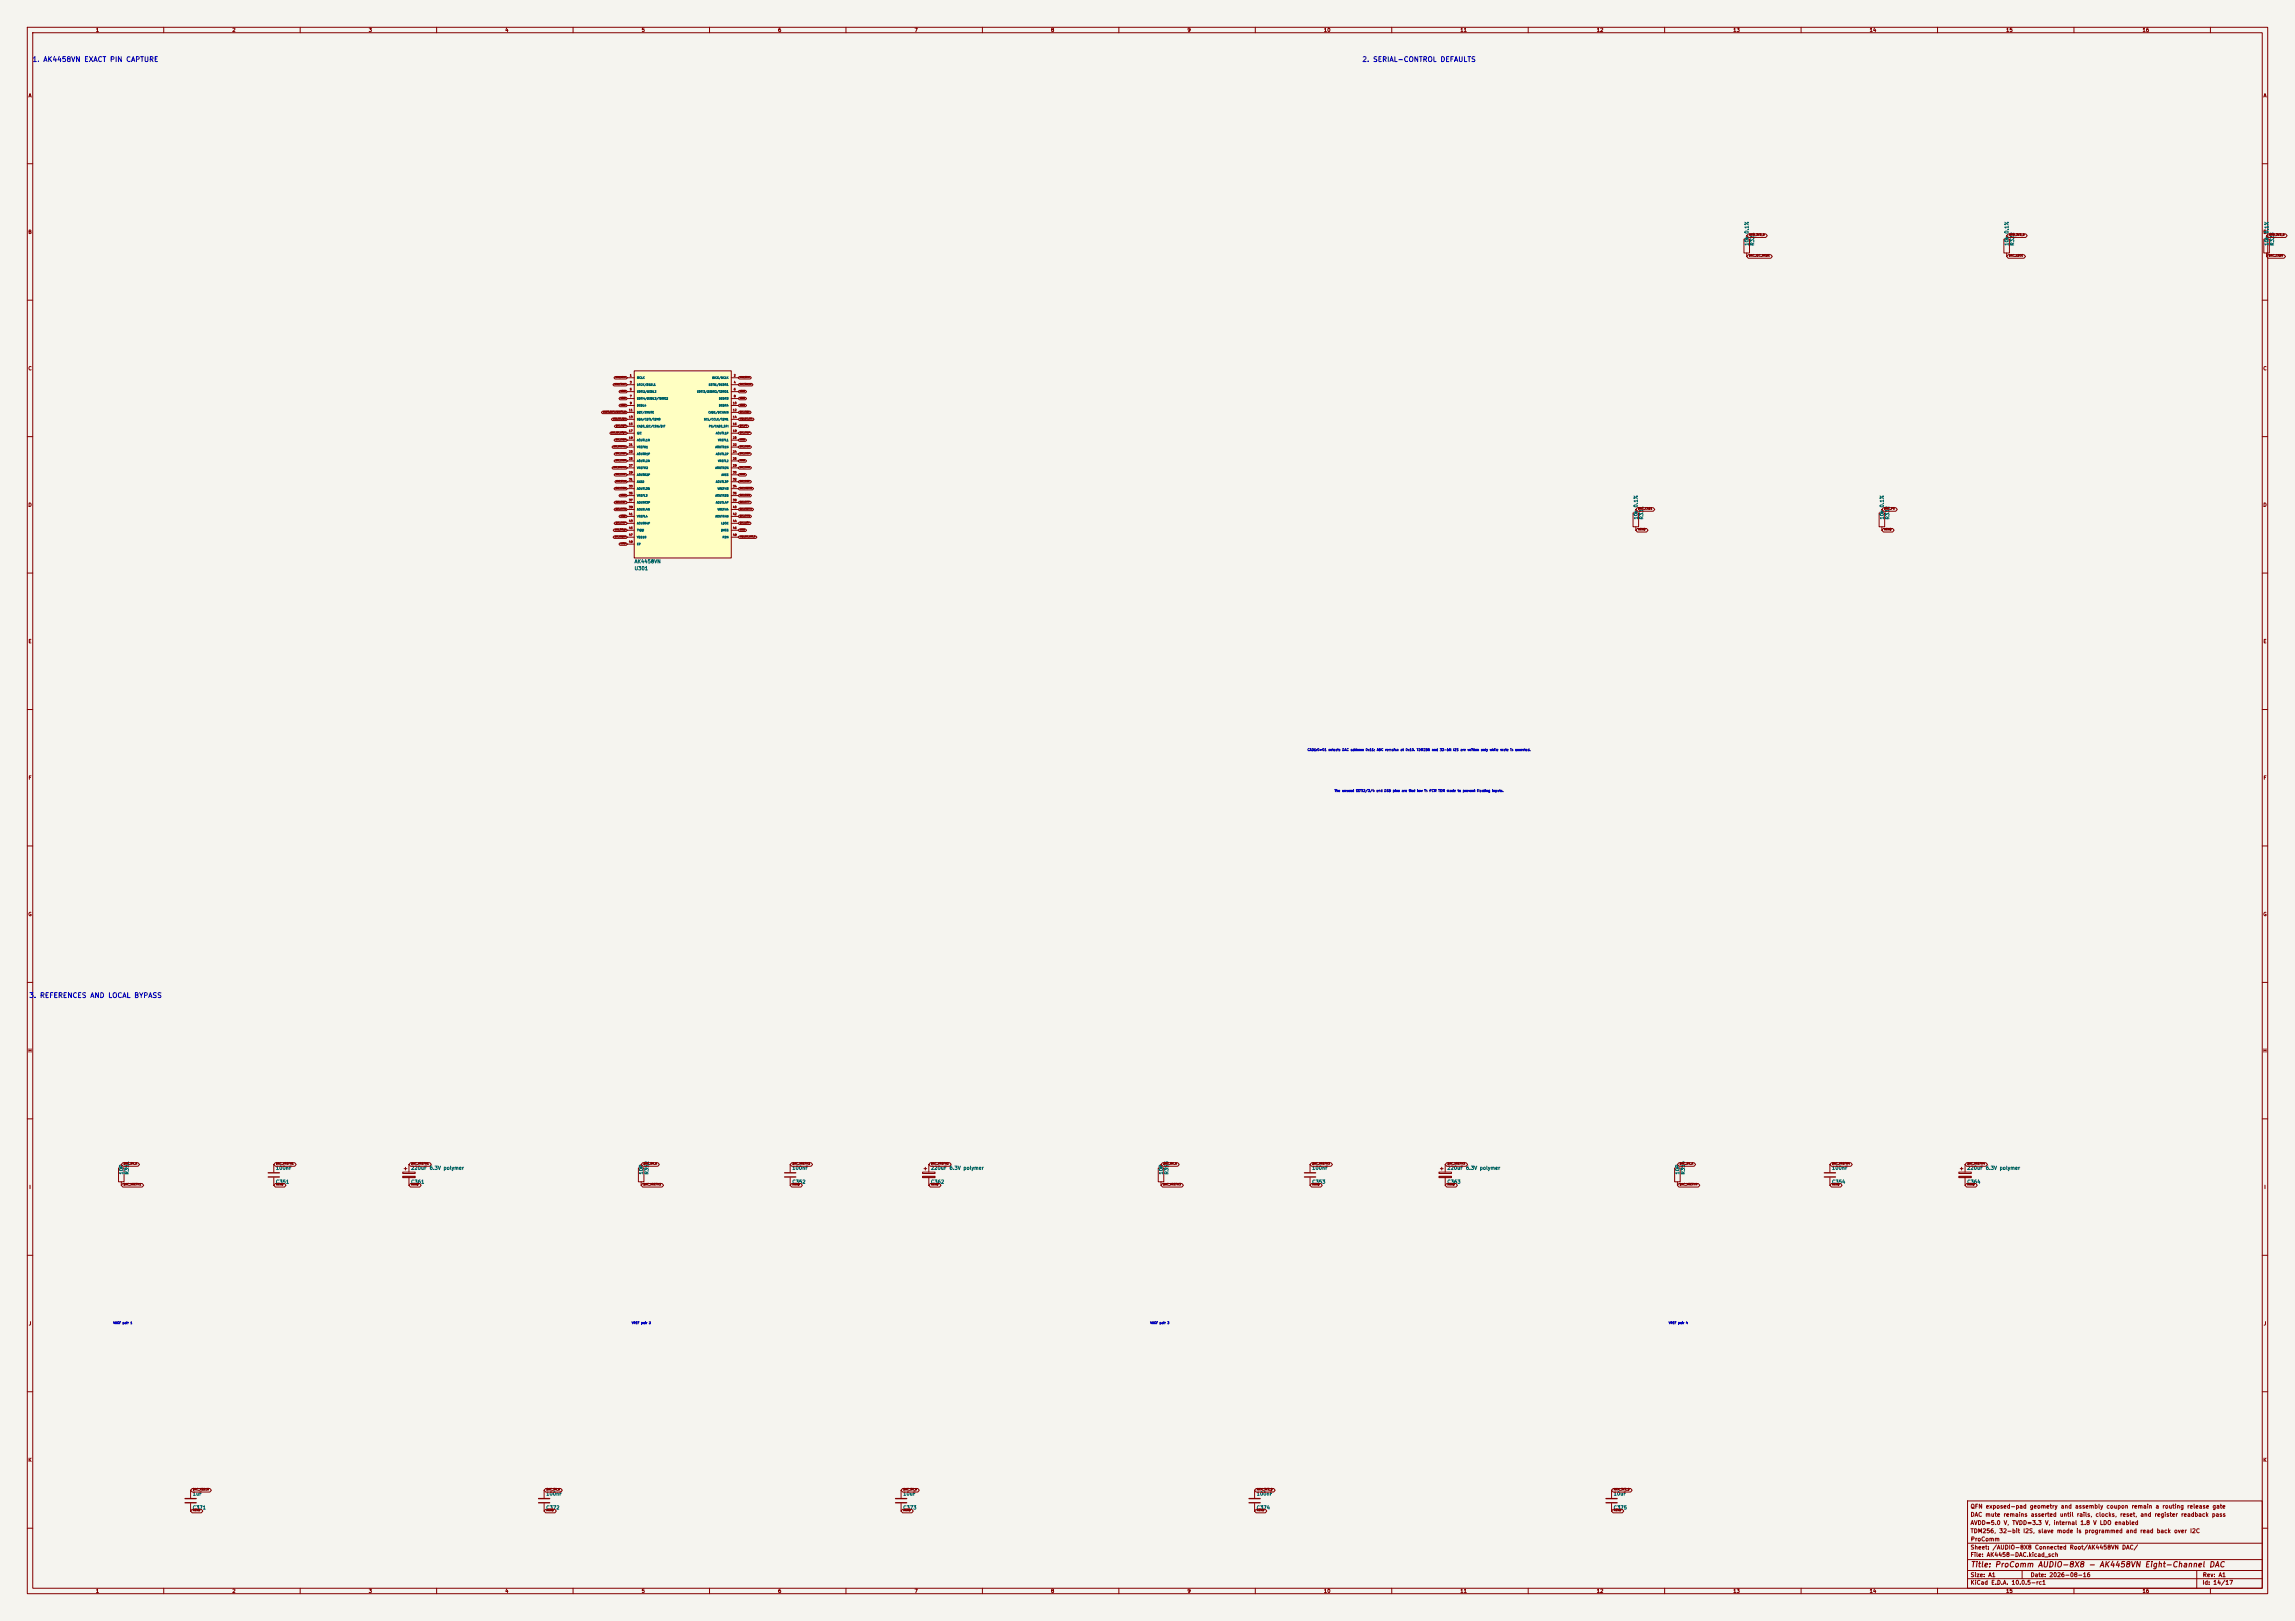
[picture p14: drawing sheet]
<svg xmlns="http://www.w3.org/2000/svg" width="841mm" height="594mm" viewBox="0 0 841 594" stroke-linecap="round" stroke-linejoin="round" font-family="sans-serif">
<defs><g id="words">
<text font-size="2" fill="#840000" x="722" y="574.8">Title: ProComm AUDIO-8X8 - AK4458VN Eight-Channel DAC</text>
<g font-size="1.8" fill="#0000c2">
<text x="11.8" y="23.1">1. AK4458VN EXACT PIN CAPTURE</text>
<text x="499" y="23.1">2. SERIAL-CONTROL DEFAULTS</text>
<text x="10.5" y="366.1">3. REFERENCES AND LOCAL BYPASS</text>
</g>
<g font-size="1.5" fill="#840000">
<text x="721.9" y="556.1">DAC mute remains asserted until rails, clocks, reset, and register readback pass</text>
<text x="721.9" y="553.1">QFN exposed-pad geometry and assembly coupon remain a routing release gate</text>
<text x="721.9" y="562.1">TDM256, 32-bit I2S, slave mode is programmed and read back over I2C</text>
<text x="721.9" y="559.1">AVDD=5.0 V, TVDD=3.3 V, internal 1.8 V LDO enabled</text>
<text x="721.9" y="568.1">Sheet: /AUDIO-8X8 Connected Root/AK4458VN DAC/</text>
<text x="722" y="565.1">ProComm</text>
<text x="721.9" y="570.8">File: AK4458-DAC.kicad_sch</text>
<text x="721.9" y="581">KiCad E.D.A. 10.0.5-rc1</text>
<text x="721.9" y="578.2">Size: A1</text>
<text x="743.9" y="578.2">Date: 2026-08-16</text>
<text x="806.9" y="581">Id: 14/17</text>
<text x="807" y="578.2">Rev: A1</text>
</g>
<g font-size="1.3" fill="#840000">
<text x="35" y="12">1</text>
<text x="85" y="12">2</text>
<text x="135" y="12">3</text>
<text x="185" y="12">4</text>
<text x="235" y="12">5</text>
<text x="285" y="12">6</text>
<text x="335" y="12">7</text>
<text x="385" y="12">8</text>
<text x="435" y="12">9</text>
<text x="485" y="12">10</text>
<text x="535" y="12">11</text>
<text x="585" y="12">12</text>
<text x="635" y="12">13</text>
<text x="685" y="12">14</text>
<text x="735" y="12">15</text>
<text x="785" y="12">16</text>
<text x="10.3" y="36">A</text>
<text x="829.3" y="36">A</text>
<text x="10.2" y="86">B</text>
<text x="829.2" y="86">B</text>
<text x="10.2" y="136">C</text>
<text x="829.2" y="136">C</text>
<text x="10.2" y="186">D</text>
<text x="829.2" y="186">D</text>
<text x="10.3" y="236">E</text>
<text x="829.3" y="236">E</text>
<text x="10.3" y="286">F</text>
<text x="829.3" y="286">F</text>
<text x="10.2" y="336">G</text>
<text x="829.2" y="336">G</text>
<text x="10.2" y="386">H</text>
<text x="829.2" y="386">H</text>
<text x="10.6" y="436">I</text>
<text x="829.6" y="436">I</text>
<text x="10.4" y="486">J</text>
<text x="829.4" y="486">J</text>
<text x="10.2" y="536">K</text>
<text x="829.2" y="536">K</text>
<text x="35" y="584">1</text>
<text x="85" y="584">2</text>
<text x="135" y="584">3</text>
<text x="185" y="584">4</text>
<text x="235" y="584">5</text>
<text x="285" y="584">6</text>
<text x="335" y="584">7</text>
<text x="385" y="584">8</text>
<text x="435" y="584">9</text>
<text x="485" y="584">10</text>
<text x="535" y="584">11</text>
<text x="585" y="584">12</text>
<text x="635" y="584">13</text>
<text x="685" y="584">14</text>
<text x="735" y="584">15</text>
<text x="785" y="584">16</text>
</g>
<g font-size="1.3" fill="#006464">
<text x="641" y="90.2" transform="rotate(-90 641 90.2)">10k 0.1%</text>
<text x="643.1" y="90.2" transform="rotate(-90 643.1 90.2)">R321</text>
<text x="736.3" y="90.2" transform="rotate(-90 736.3 90.2)">10k 0.1%</text>
<text x="738.3" y="90.2" transform="rotate(-90 738.3 90.2)">R322</text>
<text x="831.5" y="90.2" transform="rotate(-90 831.5 90.2)">10k 0.1%</text>
<text x="833.6" y="90.2" transform="rotate(-90 833.6 90.2)">R323</text>
<text x="600.4" y="190.5" transform="rotate(-90 600.4 190.5)">10k 0.1%</text>
<text x="602.4" y="190.5" transform="rotate(-90 602.4 190.5)">R331</text>
<text x="690.6" y="190.5" transform="rotate(-90 690.6 190.5)">10k 0.1%</text>
<text x="692.6" y="190.5" transform="rotate(-90 692.6 190.5)">R332</text>
<text x="232.4" y="209.2">U301</text>
<text x="232.4" y="206.7">AK4458VN</text>
<text x="45.4" y="430.5" transform="rotate(-90 45.4 430.5)">10R</text>
<text x="47.4" y="430.5" transform="rotate(-90 47.4 430.5)">R351</text>
<text x="100.9" y="429">100nF</text>
<text x="150.5" y="429">220uF 6.3V polymer</text>
<text x="235.9" y="430.5" transform="rotate(-90 235.9 430.5)">10R</text>
<text x="237.9" y="430.5" transform="rotate(-90 237.9 430.5)">R352</text>
<text x="290.2" y="429">100nF</text>
<text x="341" y="429">220uF 6.3V polymer</text>
<text x="426.4" y="430.5" transform="rotate(-90 426.4 430.5)">10R</text>
<text x="428.4" y="430.5" transform="rotate(-90 428.4 430.5)">R353</text>
<text x="480.7" y="429">100nF</text>
<text x="530.2" y="429">220uF 6.3V polymer</text>
<text x="615.6" y="430.5" transform="rotate(-90 615.6 430.5)">10R</text>
<text x="617.7" y="430.5" transform="rotate(-90 617.7 430.5)">R354</text>
<text x="671.2" y="429">100nF</text>
<text x="720.7" y="429">220uF 6.3V polymer</text>
<text x="100.9" y="434">C351</text>
<text x="150.5" y="434">C361</text>
<text x="290.2" y="434">C352</text>
<text x="341" y="434">C362</text>
<text x="480.7" y="434">C353</text>
<text x="530.2" y="434">C363</text>
<text x="671.2" y="434">C354</text>
<text x="720.7" y="434">C364</text>
<text x="70.5" y="548.3">1uF</text>
<text x="200" y="548.3">100nF</text>
<text x="330.8" y="548.3">10uF</text>
<text x="460.4" y="548.3">100nF</text>
<text x="591.2" y="548.3">10uF</text>
<text x="70.5" y="553.4">C371</text>
<text x="200" y="553.4">C372</text>
<text x="330.8" y="553.4">C373</text>
<text x="460.4" y="553.4">C374</text>
<text x="591.2" y="553.4">C375</text>
</g>
<g font-size=".8" fill="#0000c2">
<text x="479" y="275.4">CAD1:0=01 selects DAC address 0x11; ADC remains at 0x10. TDM256 and 32-bit I2S are written only while mute is asserted.</text>
<text x="488.9" y="290.4">The unused SDTI2/3/4 and DSD pins are tied low in PCM TDM mode to prevent floating inputs.</text>
<text x="41.4" y="485.3">VREF pair 1</text>
<text x="231.4" y="485.3">VREF pair 2</text>
<text x="421.4" y="485.3">VREF pair 3</text>
<text x="611.4" y="485.3">VREF pair 4</text>
</g>
<g font-size=".7" fill="#840000">
<text x="640.8" y="86.5">AKM_3V3_D</text>
<text x="736.1" y="86.5">AKM_3V3_D</text>
<text x="831.3" y="86.5">AKM_3V3_D</text>
<text x="640.8" y="94.1">DAC_I2C_MODE</text>
<text x="736.1" y="94.1">DAC_LDOE</text>
<text x="831.3" y="94.1">DAC_CAD0</text>
<text x="600.2" y="186.9">DAC_CAD1</text>
<text x="690.4" y="186.9">DAC_PS</text>
<text x="600.2" y="194.5">AGND</text>
<text x="690.4" y="194.5">AGND</text>
<text x="45.2" y="426.9">DAC_5V_A</text>
<text x="101.1" y="426.9">DAC_VREFH1</text>
<text x="150.6" y="426.9">DAC_VREFH1</text>
<text x="235.7" y="426.9">DAC_5V_A</text>
<text x="290.3" y="426.9">DAC_VREFH2</text>
<text x="341.1" y="426.9">DAC_VREFH2</text>
<text x="426.2" y="426.9">DAC_5V_A</text>
<text x="480.8" y="426.9">DAC_VREFH3</text>
<text x="530.4" y="426.9">DAC_VREFH3</text>
<text x="615.4" y="426.9">DAC_5V_A</text>
<text x="671.3" y="426.9">DAC_VREFH4</text>
<text x="720.9" y="426.9">DAC_VREFH4</text>
<text x="45.2" y="434.5">DAC_VREFH1</text>
<text x="101.1" y="434.5">AGND</text>
<text x="150.6" y="434.5">AGND</text>
<text x="235.7" y="434.5">DAC_VREFH2</text>
<text x="290.3" y="434.5">AGND</text>
<text x="341.1" y="434.5">AGND</text>
<text x="426.2" y="434.5">DAC_VREFH3</text>
<text x="480.8" y="434.5">AGND</text>
<text x="530.4" y="434.5">AGND</text>
<text x="615.4" y="434.5">DAC_VREFH4</text>
<text x="671.3" y="434.5">AGND</text>
<text x="720.9" y="434.5">AGND</text>
<text x="70.6" y="546.3">DAC_VDD18</text>
<text x="200.2" y="546.3">DAC_5V_A</text>
<text x="331" y="546.3">DAC_5V_A</text>
<text x="460.5" y="546.3">AKM_3V3_D</text>
<text x="591.3" y="546.3">AKM_3V3_D</text>
<text x="70.6" y="553.9">AGND</text>
<text x="200.2" y="553.9">AGND</text>
<text x="331" y="553.9">AGND</text>
<text x="460.5" y="553.9">AGND</text>
<text x="591.3" y="553.9">AGND</text>
</g>
<g font-size=".7" fill="#a90000">
<text x="230.7" y="138.1">1</text>
<text x="230.7" y="140.7">3</text>
<text x="230.7" y="143.2">5</text>
<text x="268.8" y="138.1">2</text>
<text x="268.8" y="140.7">4</text>
<text x="268.8" y="143.2">6</text>
<text x="230.7" y="145.7">7</text>
<text x="230.7" y="148.3">9</text>
<text x="268.5" y="148.3">10</text>
<text x="268.8" y="145.7">8</text>
<text x="230.4" y="150.8">11</text>
<text x="230.4" y="153.4">13</text>
<text x="230.4" y="155.9">15</text>
<text x="268.5" y="150.8">12</text>
<text x="268.5" y="153.4">14</text>
<text x="268.5" y="155.9">16</text>
<text x="230.4" y="158.4">17</text>
<text x="230.4" y="161">19</text>
<text x="268.5" y="158.4">18</text>
<text x="268.5" y="161">20</text>
<text x="230.4" y="163.5">21</text>
<text x="230.4" y="166.1">23</text>
<text x="268.5" y="163.5">22</text>
<text x="268.5" y="166.1">24</text>
<text x="230.4" y="168.6">25</text>
<text x="230.4" y="171.1">27</text>
<text x="230.4" y="173.7">29</text>
<text x="268.5" y="168.6">26</text>
<text x="268.5" y="171.1">28</text>
<text x="268.5" y="173.7">30</text>
<text x="230.4" y="176.2">31</text>
<text x="230.4" y="178.8">33</text>
<text x="268.5" y="176.2">32</text>
<text x="268.5" y="178.8">34</text>
<text x="230.4" y="181.3">35</text>
<text x="230.4" y="183.8">37</text>
<text x="268.5" y="181.3">36</text>
<text x="268.5" y="183.8">38</text>
<text x="230.4" y="186.4">39</text>
<text x="230.4" y="188.9">41</text>
<text x="230.4" y="191.5">43</text>
<text x="268.5" y="186.4">40</text>
<text x="268.5" y="188.9">42</text>
<text x="268.5" y="191.5">44</text>
<text x="230.4" y="194">45</text>
<text x="230.4" y="196.5">47</text>
<text x="268.5" y="194">46</text>
<text x="268.5" y="196.5">48</text>
<text x="230.4" y="199.1">49</text>
</g>
<g font-size=".7" fill="#006464">
<text x="233.3" y="139">MCLK</text>
<text x="233.3" y="141.5">LRCK/DSDL1</text>
<text x="259.6" y="141.5">SDTI1/DSDR1</text>
<text x="260.9" y="139">BICK/DCLK</text>
<text x="233.3" y="144.1">SDTI2/DSDL2</text>
<text x="233.3" y="146.6">SDTI4/DSDL3/TDMO2</text>
<text x="233.3" y="149.1">DSDL4</text>
<text x="255.3" y="144.1">SDTI3/DSDR2/TDMO1</text>
<text x="263.4" y="146.6">DSDR3</text>
<text x="263.4" y="149.1">DSDR4</text>
<text x="233.3" y="151.7">DZF/SMUTE</text>
<text x="233.3" y="154.2">SDA/CDTI/TDM0</text>
<text x="257.9" y="154.2">SCL/CCLK/TDM1</text>
<text x="259.5" y="151.7">CAD1/DCHAIN</text>
<text x="233.3" y="156.8">CAD0_I2C/CSN/DIF</text>
<text x="233.3" y="159.3">I2C</text>
<text x="233.3" y="161.8">AOUTL1N</text>
<text x="259.7" y="156.8">PS/CAD0_SPI</text>
<text x="262.2" y="159.3">AOUTL1P</text>
<text x="263" y="161.8">VREFL1</text>
<text x="233.3" y="164.4">VREFH1</text>
<text x="233.3" y="166.9">AOUTR1P</text>
<text x="262.1" y="164.4">AOUTR1N</text>
<text x="262.2" y="166.9">AOUTL2P</text>
<text x="233.3" y="169.5">AOUTL2N</text>
<text x="233.3" y="172">VREFH2</text>
<text x="262.1" y="172">AOUTR2N</text>
<text x="263" y="169.5">VREFL2</text>
<text x="233.3" y="174.5">AOUTR2P</text>
<text x="233.3" y="177.1">AVDD</text>
<text x="233.3" y="179.6">AOUTL3N</text>
<text x="262.2" y="177.1">AOUTL3P</text>
<text x="262.9" y="179.6">VREFH3</text>
<text x="264.3" y="174.5">AVSS</text>
<text x="233.3" y="182.2">VREFL3</text>
<text x="233.3" y="184.7">AOUTR3P</text>
<text x="262.1" y="182.2">AOUTR3N</text>
<text x="262.2" y="184.7">AOUTL4P</text>
<text x="233.3" y="187.2">AOUTL4N</text>
<text x="233.3" y="189.8">VREFL4</text>
<text x="262.1" y="189.8">AOUTR4N</text>
<text x="262.9" y="187.2">VREFH4</text>
<text x="233.3" y="192.3">AOUTR4P</text>
<text x="233.3" y="194.9">TVDD</text>
<text x="233.3" y="197.4">VDD18</text>
<text x="264.2" y="192.3">LDOE</text>
<text x="264.2" y="194.9">DVSS</text>
<text x="264.7" y="197.4">PDN</text>
<text x="233.3" y="199.9">EP</text>
</g>
<g font-size=".5" fill="#840000">
<text x="225.2" y="141.1">AKM_FSYNC</text>
<text x="225.5" y="138.5">AKM_MCLK</text>
<text x="227.4" y="143.6">AGND</text>
<text x="271" y="143.6">AGND</text>
<text x="271" y="141.1">DAC_TDM_IN</text>
<text x="271" y="138.5">AKM_BCLK</text>
<text x="227.4" y="148.7">AGND</text>
<text x="227.4" y="146.2">AGND</text>
<text x="271" y="146.2">AGND</text>
<text x="271" y="148.7">AGND</text>
<text x="220.9" y="151.2">AUDIO_SAFE_UNMUTE_N</text>
<text x="224.6" y="153.8">AUD_I2C_SDA</text>
<text x="271" y="153.8">AUD_I2C_SCL</text>
<text x="271" y="151.2">DAC_CAD1</text>
<text x="224" y="158.9">DAC_I2C_MODE</text>
<text x="225.6" y="161.4">DAC_CH1N</text>
<text x="225.7" y="156.3">DAC_CAD0</text>
<text x="271" y="158.9">DAC_CH1P</text>
<text x="271" y="156.3">DAC_PS</text>
<text x="271" y="161.4">AGND</text>
<text x="224.8" y="163.9">DAC_VREFH1</text>
<text x="225.6" y="166.5">DAC_CH2P</text>
<text x="271" y="163.9">DAC_CH2N</text>
<text x="271" y="166.5">DAC_CH3P</text>
<text x="224.8" y="171.6">DAC_VREFH2</text>
<text x="225.6" y="169">DAC_CH3N</text>
<text x="271" y="169">AGND</text>
<text x="271" y="171.6">DAC_CH4N</text>
<text x="225.6" y="179.2">DAC_CH5N</text>
<text x="225.6" y="174.1">DAC_CH4P</text>
<text x="225.9" y="176.6">DAC_5V_A</text>
<text x="271" y="174.1">AGND</text>
<text x="271" y="176.6">DAC_CH5P</text>
<text x="271" y="179.2">DAC_VREFH3</text>
<text x="225.6" y="184.3">DAC_CH6P</text>
<text x="227.4" y="181.7">AGND</text>
<text x="271" y="184.3">DAC_CH7P</text>
<text x="271" y="181.7">DAC_CH6N</text>
<text x="225.6" y="186.8">DAC_CH7N</text>
<text x="225.6" y="191.9">DAC_CH8P</text>
<text x="227.4" y="189.3">AGND</text>
<text x="271" y="186.8">DAC_VREFH4</text>
<text x="271" y="189.3">DAC_CH8N</text>
<text x="271" y="191.9">DAC_LDOE</text>
<text x="225.2" y="197">DAC_VDD18</text>
<text x="225.3" y="194.4">AKM_3V3_D</text>
<text x="271" y="197">AUD_DAC_RST_N</text>
<text x="271" y="194.4">AGND</text>
<text x="227.4" y="199.5">AGND</text>
</g>
</g></defs>
<path d="M0 0h841v594h-841z" fill="#f5f4ef" stroke="#f5f4ef" stroke-width=".37"/>
<g fill="none" stroke="#840000" stroke-width=".37">
<path d="M10 10h821v574h-821zM12 12h817v570h-817zM60 10v2M110 10v2M160 10v2M210 10v2M260 10v2M310 10v2M360 10v2M410 10v2M460 10v2M510 10v2"/>
<path d="M560 10v2M610 10v2M660 10v2M710 10v2M760 10v2M810 10v2M10 60h2M829 60h2M639.1 87.6h2v5.1h-2zM640.1 86.4v1.2M640.1 92.7v1.3M734.3 87.6h2v5.1h-2z"/>
<path d="M735.3 86.4v1.2M735.3 92.7v1.3M10 110h2M829 110h2M10 160h2M829 160h2M10 210h2M829 210h2M10 260h2M829 260h2M10 310h2M829 310h2"/>
<path d="M10 360h2M829 360h2M10 410h2M829 410h2M43.4 428h2.1v5.1h-2.1zM44.4 426.7v1.3M44.4 433.1v1.2M147.6 429.5h4.5v.5h-4.5zM148.1 428.2h1M148.6 427.7v1.1M149.9 426.7v2.8M149.9 431.5v2.8"/>
<path d="M10 460h2M829 460h2M10 510h2M829 510h2M10 560h2M721 550h108v32h-108zM829 560h2M721 578.5h108M721 575.5h108M721 571.5h108M721 565.5h108M741 575.5v3"/>
<path d="M805 575.5v6.5M60 582v2M110 582v2M160 582v2M210 582v2M260 582v2M310 582v2M360 582v2M410 582v2M460 582v2M510 582v2M560 582v2"/>
<path d="M610 582v2M660 582v2M710 582v2M760 582v2M810 582v2"/>
</g>
<path d="M147.6 431h4.5v.5h-4.5z" fill="#840000" stroke="#840000" stroke-width=".37"/>
<path d="M232.4 135.9h35.6v68.6h-35.6z" fill="#ffffc2"/>
<g fill="none" stroke="#840000" stroke-width=".37">
<path d="M640.6 93.3h8.3l.6 .7-.6 .6h-8.3l-.5-.6zM640.6 85.7h6.5l.5 .7-.5 .6h-6.5l-.5-.6zM735.9 85.7h6.4l.6 .7-.6 .6h-6.4l-.6-.6zM735.9 93.3h5.8l.5 .7-.5 .6h-5.8l-.6-.6zM829.6 87.6h2v5.1h-2zM830.6 86.4v1.2M830.6 92.7v1.3M831.1 93.3h5.9l.5 .7-.5 .6h-5.9l-.5-.6zM831.1 85.7h6.5l.5 .7-.5 .6h-6.5l-.5-.6zM225.4 138h4.1l.4 .4-.4 .5h-4.1l-.4-.5zM229.9 138.4h2.5M232.4 135.9h35.6v68.6h-35.6z"/>
<path d="M268 138.4h2.5M270.9 138h4.1l.3 .4-.3 .5h-4.1l-.4-.5zM220.8 150.7h8.7l.4 .4-.4 .5h-8.7l-.4-.5zM223.8 158.3h5.7l.4 .4-.4 .5h-5.7l-.4-.5zM224.4 153.2h5.1l.4 .5-.4 .4h-5.1l-.4-.4zM225 140.5h4.5l.4 .5-.4 .4h-4.5l-.4-.4zM225.5 155.8h4l.4 .4-.4 .5h-4l-.4-.5zM227.2 148.1h2.3l.4 .5-.4 .4h-2.3l-.4-.4zM227.2 145.6h2.3l.4 .4-.4 .5h-2.3l-.4-.5zM227.2 143.1h2.3l.4 .4-.4 .5h-2.3l-.4-.5zM229.9 141h2.5M229.9 143.5h2.5"/>
<path d="M229.9 146h2.5M229.9 148.6h2.5M229.9 151.1h2.5M229.9 153.7h2.5M229.9 156.2h2.5M229.9 158.7h2.5M268 141h2.5M268 143.5h2.5M268 146h2.5M268 148.6h2.5M268 151.1h2.5M268 153.7h2.5"/>
<path d="M268 156.2h2.5M268 158.7h2.5M270.9 158.3h4.1l.4 .4-.4 .5h-4.1l-.4-.5zM270.9 155.8h3.1l.4 .4-.4 .5h-3.1l-.4-.5zM270.9 153.2h5l.4 .5-.4 .4h-5l-.4-.4zM270.9 150.7h4l.4 .4-.4 .5h-4l-.4-.5zM270.9 145.6h2.3l.4 .4-.4 .5h-2.3l-.4-.5zM270.9 143.1h2.3l.4 .4-.4 .5h-2.3l-.4-.5zM270.9 140.5h4.7l.3 .5-.3 .4h-4.7l-.4-.4zM270.9 148.1h2.3l.4 .5-.4 .4h-2.3l-.4-.4zM224.6 163.4h4.9l.4 .4-.4 .5h-4.9l-.4-.5zM224.6 171h4.9l.4 .4-.4 .5h-4.9l-.4-.5z"/>
<path d="M225.4 160.8h4.1l.4 .5-.4 .4h-4.1l-.4-.4zM225.4 168.5h4.1l.4 .4-.4 .5h-4.1l-.4-.5zM225.4 178.6h4.1l.4 .5-.4 .4h-4.1l-.4-.4zM225.4 165.9h4.1l.4 .5-.4 .4h-4.1l-.4-.4zM225.4 173.5h4.1l.4 .5-.4 .4h-4.1l-.4-.4zM225.7 176.1h3.8l.4 .4-.4 .5h-3.8l-.4-.5zM229.9 161.3h2.5M229.9 163.8h2.5M229.9 166.4h2.5M229.9 168.9h2.5M229.9 171.4h2.5M229.9 174h2.5"/>
<path d="M229.9 176.5h2.5M229.9 179.1h2.5M268 161.3h2.5M268 163.8h2.5M268 166.4h2.5M268 168.9h2.5M268 171.4h2.5M268 174h2.5M268 176.5h2.5M268 179.1h2.5M270.9 163.4h4.1l.4 .4-.4 .5h-4.1l-.4-.5zM270.9 165.9h4.1l.4 .5-.4 .4h-4.1l-.4-.4z"/>
<path d="M270.9 168.5h2.3l.4 .4-.4 .5h-2.3l-.4-.5zM270.9 171h4.1l.4 .4-.4 .5h-4.1l-.4-.5zM270.9 173.5h2.3l.4 .5-.4 .4h-2.3l-.4-.4zM270.9 176.1h4.1l.4 .4-.4 .5h-4.1l-.4-.5zM270.9 178.6h4.9l.3 .5-.3 .4h-4.9l-.4-.4zM270.9 160.8h2.3l.4 .5-.4 .4h-2.3l-.4-.4zM225 196.4h4.5l.4 .4-.4 .5h-4.5l-.4-.5zM225.1 193.9h4.4l.4 .4-.4 .5h-4.4l-.4-.5zM225.4 186.2h4.1l.4 .5-.4 .4h-4.1l-.4-.4zM225.4 183.7h4.1l.4 .4-.4 .5h-4.1l-.4-.5zM225.4 191.3h4.1l.4 .5-.4 .4h-4.1l-.4-.4zM227.2 188.8h2.3l.4 .4-.4 .5h-2.3l-.4-.5z"/>
<path d="M227.2 198.9h2.3l.4 .5-.4 .4h-2.3l-.4-.4zM227.2 181.2h2.3l.4 .4-.4 .5h-2.3l-.4-.5zM229.9 181.6h2.5M229.9 184.1h2.5M229.9 186.7h2.5M229.9 189.2h2.5M229.9 191.8h2.5M229.9 194.3h2.5M229.9 196.8h2.5M229.9 199.4h2.5M268 181.6h2.5M268 184.1h2.5"/>
<path d="M268 186.7h2.5M268 189.2h2.5M268 191.8h2.5M268 194.3h2.5M268 196.8h2.5M270.9 183.7h4.1l.4 .4-.4 .5h-4.1l-.4-.5zM270.9 181.2h4.1l.4 .4-.4 .5h-4.1l-.4-.5zM270.9 186.2h4.9l.3 .5-.3 .4h-4.9l-.4-.4zM270.9 188.8h4.1l.4 .4-.4 .5h-4.1l-.4-.5zM270.9 191.3h4l.4 .5-.4 .4h-4l-.4-.4zM270.9 196.4h6.1l.4 .4-.4 .5h-6.1l-.4-.5zM270.9 193.9h2.3l.4 .4-.4 .5h-2.3l-.4-.5z"/>
<path d="M598.4 188h2.1v5h-2.1zM599.4 186.7v1.3M599.4 193v1.3M600 193.7h3.4l.5 .6-.5 .7h-3.4l-.6-.7zM600 186h5.8l.6 .7-.6 .6h-5.8l-.6-.6zM688.6 188h2v5h-2zM689.6 186.7v1.3M689.6 193v1.3M690.2 186h4.5l.6 .7-.6 .6h-4.5l-.6-.6zM690.2 193.7h3.3l.6 .6-.6 .7h-3.3l-.6-.7zM45 426.1h5.6l.5 .6-.5 .7h-5.6l-.6-.7zM45 433.7h7.1l.6 .6-.6 .7h-7.1l-.6-.7z"/>
<path d="M100.3 426.7v2.8M100.3 431.5v2.8M100.9 433.7h3.4l.5 .6-.5 .7h-3.4l-.6-.7zM100.9 426.1h7.1l.5 .6-.5 .7h-7.1l-.6-.7zM150.4 433.7h3.4l.5 .6-.5 .7h-3.4l-.5-.7zM150.4 426.1h7.1l.6 .6-.6 .7h-7.1l-.5-.7zM233.9 428h2.1v5.1h-2.1zM234.9 426.7v1.3M234.9 433.1v1.2M235.5 426.1h5.6l.5 .6-.5 .7h-5.6l-.6-.7zM235.5 433.7h7.1l.6 .6-.6 .7h-7.1l-.6-.7zM289.6 426.7v2.8"/>
<path d="M289.6 431.5v2.8M290.1 426.1h7.1l.6 .6-.6 .7h-7.1l-.5-.7zM290.1 433.7h3.4l.5 .6-.5 .7h-3.4l-.5-.7zM338.1 429.5h4.5v.5h-4.5zM338.6 428.2h1M339.1 427.7v1.1M340.4 426.7v2.8M340.4 431.5v2.8M340.9 426.1h7.1l.6 .6-.6 .7h-7.1l-.5-.7zM340.9 433.7h3.4l.5 .6-.5 .7h-3.4l-.5-.7zM424.4 428h2.1v5.1h-2.1zM425.4 426.7v1.3"/>
<path d="M425.4 433.1v1.2M426 426.1h5.6l.5 .6-.5 .7h-5.6l-.6-.7zM426 433.7h7.1l.6 .6-.6 .7h-7.1l-.6-.7zM480.1 426.7v2.8M480.1 431.5v2.8M480.6 426.1h7.1l.6 .6-.6 .7h-7.1l-.5-.7zM480.6 433.7h3.4l.5 .6-.5 .7h-3.4l-.5-.7zM527.3 429.5h4.6v.5h-4.6zM527.8 428.2h1M528.3 427.7v1.1M529.6 426.7v2.8M529.6 431.5v2.8"/>
<path d="M530.1 426.1h7.1l.6 .6-.6 .7h-7.1l-.5-.7zM530.1 433.7h3.4l.6 .6-.6 .7h-3.4l-.5-.7zM613.7 428h2v5.1h-2zM614.7 426.7v1.3M614.7 433.1v1.2M615.2 433.7h7.1l.6 .6-.6 .7h-7.1l-.5-.7zM615.2 426.1h5.6l.6 .6-.6 .7h-5.6l-.5-.7zM670.6 426.7v2.8M670.6 431.5v2.8M671.1 426.1h7.1l.6 .6-.6 .7h-7.1l-.5-.7zM671.1 433.7h3.4l.5 .6-.5 .7h-3.4l-.5-.7zM717.8 429.5h4.6v.5h-4.6z"/>
<path d="M718.3 428.2h1M718.8 427.7v1.1M720.1 426.7v2.8M720.1 431.5v2.8M720.6 426.1h7.1l.6 .6-.6 .7h-7.1l-.5-.7zM720.6 433.7h3.4l.6 .6-.6 .7h-3.4l-.5-.7zM69.8 546.1v2.8M69.8 550.9v2.8M70.4 545.5h6.5l.6 .6-.6 .6h-6.5l-.6-.6zM70.4 553.1h3.4l.5 .6-.5 .7h-3.4l-.6-.7zM199.4 546.1v2.8M199.4 550.9v2.8"/>
<path d="M199.9 545.5h5.6l.6 .6-.6 .6h-5.6l-.5-.6zM199.9 553.1h3.4l.6 .6-.6 .7h-3.4l-.5-.7zM330.2 546.1v2.8M330.2 550.9v2.8M330.8 545.5h5.5l.6 .6-.6 .6h-5.5l-.6-.6zM330.8 553.1h3.3l.6 .6-.6 .7h-3.3l-.6-.7zM459.7 546.1v2.8M459.7 550.9v2.8M460.3 553.1h3.4l.5 .6-.5 .7h-3.4l-.6-.7zM460.3 545.5h6.4l.6 .6-.6 .6h-6.4l-.6-.6zM590.5 546.1v2.8M590.5 550.9v2.8"/>
<path d="M591.1 553.1h3.4l.5 .6-.5 .7h-3.4l-.6-.7zM591.1 545.5h6.4l.6 .6-.6 .6h-6.4l-.6-.6z"/>
</g>
<g fill="none" stroke="#840000" stroke-width=".51">
<path d="M98.3 429.8h4.1M98.3 431.3h4.1M287.5 429.8h4.1M287.5 431.3h4.1M478 429.8h4.1M478 431.3h4.1M668.5 429.8h4.1M668.5 431.3h4.1M67.8 549.1h4.1M67.8 550.7h4.1M197.4 549.1h4M197.4 550.7h4"/>
<path d="M328.2 549.1h4M328.2 550.7h4M457.7 549.1h4.1M457.7 550.7h4.1M588.5 549.1h4.1M588.5 550.7h4.1"/>
</g>
<g fill="#840000" stroke="#840000" stroke-width=".37">
<path d="M338.1 431h4.5v.5h-4.5z"/>
<path d="M717.8 431h4.6v.5h-4.6z"/>
<path d="M527.3 431h4.6v.5h-4.6z"/>
</g>
<use href="#words"/>
</svg>
